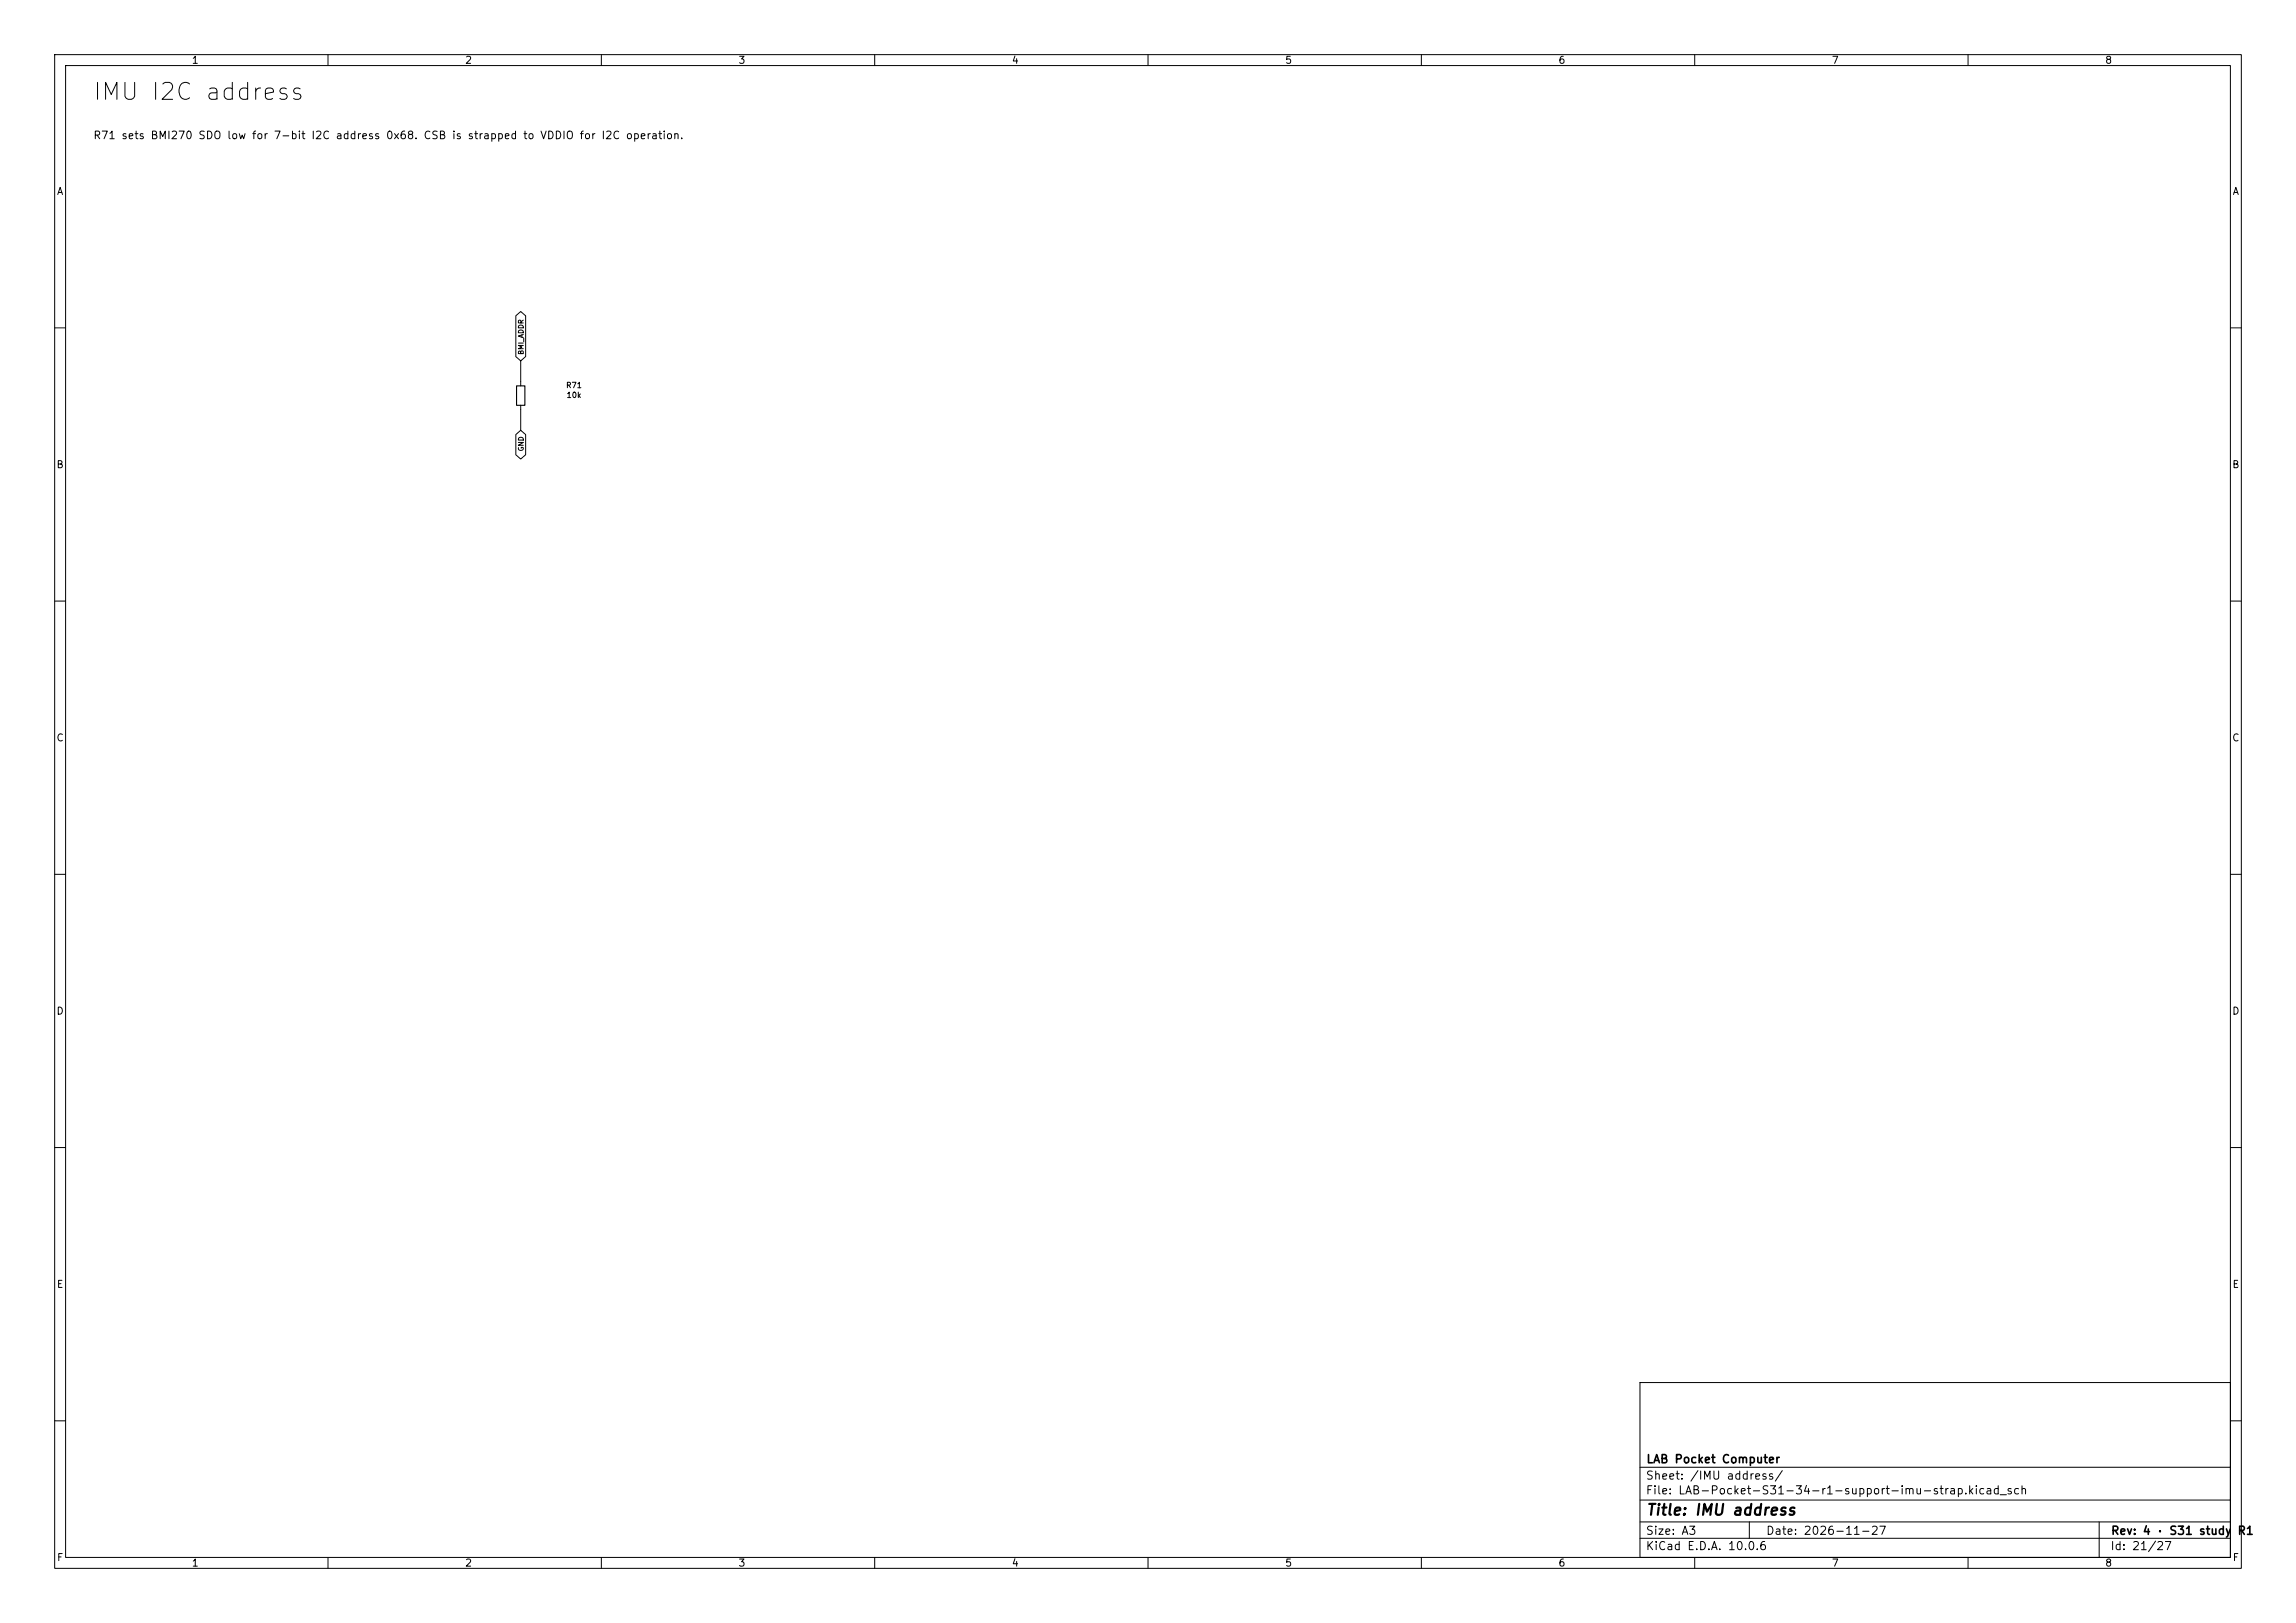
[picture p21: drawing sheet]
<svg xmlns="http://www.w3.org/2000/svg" width="420mm" height="297mm" viewBox="0 0 420 297" stroke-linecap="round" stroke-linejoin="round" font-family="sans-serif">
<defs><g id="words">
<text font-size="3.1" x="16.8" y="19.1">IMU I2C address</text>
<text font-size="2" x="301" y="277.8">Title: IMU address</text>
<g font-size="1.5">
<text x="301" y="268.1">LAB Pocket Computer</text>
<text x="300.9" y="273.8">File: LAB-Pocket-S31-34-r1-support-imu-strap.kicad_sch</text>
<text x="300.9" y="271.1">Sheet: /IMU address/</text>
<text x="300.9" y="281.2">Size: A3</text>
<text x="322.9" y="281.2">Date: 2026-11-27</text>
<text x="386" y="281.2">Rev: 4 · S31 study</text>
<text x="409.2" y="281.2">R1</text>
<text x="300.9" y="284">KiCad E.D.A. 10.0.6</text>
<text x="385.9" y="284">Id: 21/27</text>
</g>
<text font-size="1.4" x="17" y="25.8">R71 sets BMI270 SDO low for 7-bit I2C address 0x68. CSB is strapped to VDDIO for I2C operation.</text>
<g font-size="1.3">
<text x="35" y="12">1</text>
<text x="85" y="12">2</text>
<text x="135" y="12">3</text>
<text x="185" y="12">4</text>
<text x="235" y="12">5</text>
<text x="285" y="12">6</text>
<text x="335" y="12">7</text>
<text x="385" y="12">8</text>
<text x="10.3" y="36">A</text>
<text x="408.3" y="36">A</text>
<text x="10.2" y="86">B</text>
<text x="408.2" y="86">B</text>
<text x="10.2" y="136">C</text>
<text x="408.2" y="136">C</text>
<text x="10.2" y="186">D</text>
<text x="408.2" y="186">D</text>
<text x="10.3" y="236">E</text>
<text x="408.3" y="236">E</text>
<text x="10.3" y="286">F</text>
<text x="35" y="287">1</text>
<text x="85" y="287">2</text>
<text x="135" y="287">3</text>
<text x="185" y="287">4</text>
<text x="235" y="287">5</text>
<text x="285" y="287">6</text>
<text x="335" y="287">7</text>
<text x="385" y="287">8</text>
<text x="408.3" y="286">F</text>
</g>
<g font-size="1">
<text x="103.4" y="71.3">R71</text>
<text x="103.5" y="73.1">10k</text>
</g>
<g font-size=".9">
<text x="96" y="65" transform="rotate(-90 96 65)">BMI_ADDR</text>
<text x="96" y="82.7" transform="rotate(-90 96 82.7)">GND</text>
</g>
</g></defs>
<g fill="none" stroke="#000" stroke-width=".18">
<path d="M10 10h400v277h-400zM12 12h396v273h-396zM60 10v2M110 10v2M160 10v2M210 10v2M260 10v2M310 10v2M360 10v2M94.3 57.8l.9-.8 1 .8v7.5l-1 .7-.9-.7zM10 60h2M94.3 79.5l.9-.8 1 .8v3.7l-1 .8-.9-.8z"/>
<path d="M95.2 66v4.6M95.2 74.2v4.5M408 60h2M10 110h2M408 110h2M10 160h2M408 160h2M10 210h2M408 210h2M300 253h108v32h-108zM10 260h2M300 278.5h108"/>
<path d="M300 274.5h108M300 268.5h108M320 278.5v3M384 278.5v6.5M408 260h2M60 285v2M110 285v2M160 285v2M210 285v2M260 285v2M300 281.5h108M310 285v2"/>
<path d="M360 285v2"/>
</g>
<path d="M94.5 70.6h1.5v3.6h-1.5z" fill="none" stroke="#000" stroke-width=".2"/>
<use href="#words"/>
</svg>
